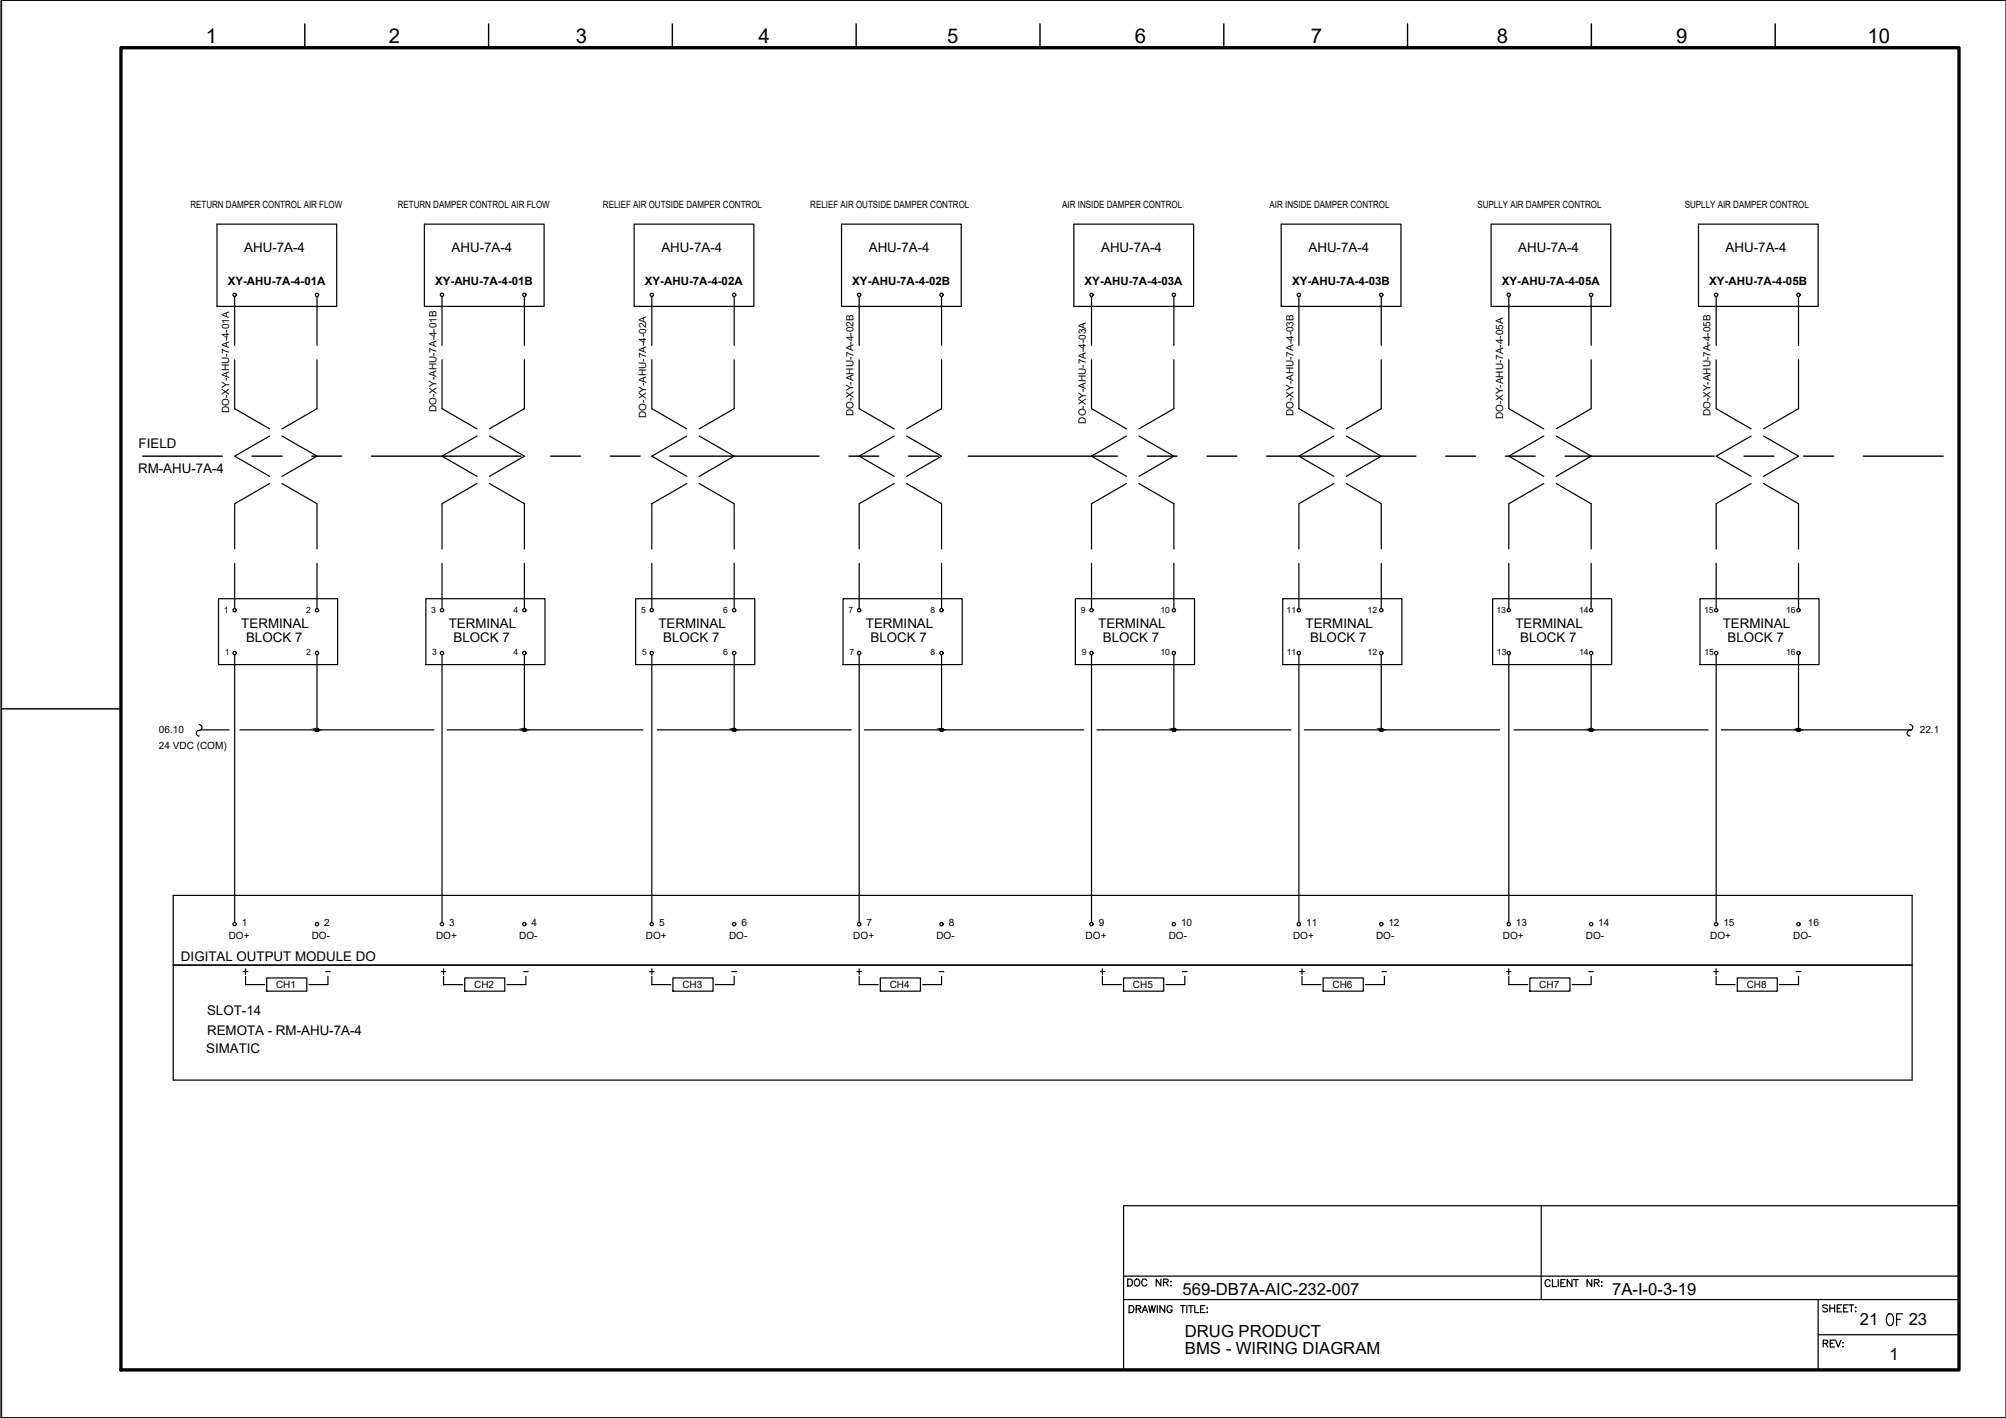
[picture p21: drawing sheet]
<svg xmlns="http://www.w3.org/2000/svg" width="420mm" height="297mm" viewBox="0 0 420 297" stroke-linecap="round" stroke-linejoin="round" font-family="sans-serif">
<defs><g id="words">
<text font-size="5.7" x="394.4" y="279">OF</text>
<text font-size="4.4" x="235.3" y="270.6">DOC NR:</text>
<g font-size="4.3">
<text x="43.1" y="9">1</text>
<text x="81.4" y="9">2</text>
<text x="120.6" y="9">3</text>
<text x="158.9" y="9">4</text>
<text x="198.4" y="9">5</text>
<text x="237.7" y="9">6</text>
<text x="274.6" y="9">7</text>
<text x="313.5" y="9">8</text>
<text x="351.1" y="9">9</text>
<text x="391.2" y="9">10</text>
</g>
<g font-size="4">
<text x="50.1" y="205.3">+</text>
<text x="135.1" y="205.3">+</text>
<text x="178.5" y="205.3">+</text>
<text x="271.3" y="205.3">+</text>
<text x="314.7" y="205.3">+</text>
<text x="358.1" y="205.3">+</text>
</g>
<g font-size="3.5">
<text x="247.7" y="271.2">569-DB7A-AIC-232-007</text>
<text x="337.7" y="271.3">7A-I-0-3-19</text>
<text x="248.2" y="280.1">DRUG PRODUCT</text>
<text x="389.6" y="277.6">21</text>
<text x="399.8" y="277.6">23</text>
<text x="248.2" y="283.6">BMS - WIRING DIAGRAM</text>
<text x="395.8" y="285">1</text>
</g>
<g font-size="2.8">
<text x="51.2" y="52.8">AHU-7A-4</text>
<text x="94.6" y="52.8">AHU-7A-4</text>
<text x="138.5" y="52.8">AHU-7A-4</text>
<text x="182" y="52.8">AHU-7A-4</text>
<text x="230.6" y="52.8">AHU-7A-4</text>
<text x="274.1" y="52.8">AHU-7A-4</text>
<text x="318" y="52.8">AHU-7A-4</text>
<text x="361.4" y="52.8">AHU-7A-4</text>
<text x="29" y="93.8">FIELD</text>
<text x="28.9" y="99">RM-AHU-7A-4</text>
<text x="50.5" y="131.6">TERMINAL</text>
<text x="94" y="131.6">TERMINAL</text>
<text x="137.9" y="131.6">TERMINAL</text>
<text x="181.4" y="131.6">TERMINAL</text>
<text x="230" y="131.6">TERMINAL</text>
<text x="273.5" y="131.6">TERMINAL</text>
<text x="317.4" y="131.6">TERMINAL</text>
<text x="360.8" y="131.6">TERMINAL</text>
<text x="51.5" y="134.5">BLOCK 7</text>
<text x="95" y="134.5">BLOCK 7</text>
<text x="138.9" y="134.5">BLOCK 7</text>
<text x="182.4" y="134.5">BLOCK 7</text>
<text x="231" y="134.5">BLOCK 7</text>
<text x="274.4" y="134.5">BLOCK 7</text>
<text x="318.4" y="134.5">BLOCK 7</text>
<text x="361.8" y="134.5">BLOCK 7</text>
<text x="37.9" y="201.3">DIGITAL OUTPUT MODULE DO</text>
<text x="43.4" y="212.7">SLOT-14</text>
<text x="43.2" y="220.7">SIMATIC</text>
<text x="43.4" y="216.8">REMOTA - RM-AHU-7A-4</text>
</g>
<g font-size="2.6">
<text x="67.4" y="204.6">-</text>
<text x="108.7" y="204.6">-</text>
<text x="152.4" y="204.6">-</text>
<text x="195.8" y="204.6">-</text>
<text x="246.9" y="204.6">-</text>
<text x="288.6" y="204.6">-</text>
<text x="332" y="204.6">-</text>
<text x="375.4" y="204.6">-</text>
</g>
<g font-size="2.4">
<text x="47.7" y="59.7">XY-AHU-7A-4-01A</text>
<text x="91.1" y="59.7">XY-AHU-7A-4-01B</text>
<text x="135.1" y="59.7">XY-AHU-7A-4-02A</text>
<text x="178.5" y="59.7">XY-AHU-7A-4-02B</text>
<text x="227.2" y="59.7">XY-AHU-7A-4-03A</text>
<text x="270.6" y="59.7">XY-AHU-7A-4-03B</text>
<text x="314.6" y="59.7">XY-AHU-7A-4-05A</text>
<text x="358" y="59.7">XY-AHU-7A-4-05B</text>
</g>
<g font-size="2.1">
<text x="39.9" y="43.6">RETURN DAMPER CONTROL AIR FLOW</text>
<text x="83.3" y="43.6">RETURN DAMPER CONTROL AIR FLOW</text>
<text x="126.3" y="43.6">RELIEF AIR OUTSIDE DAMPER CONTROL</text>
<text x="169.7" y="43.6">RELIEF AIR OUTSIDE DAMPER CONTROL</text>
<text x="222.5" y="43.6">AIR INSIDE DAMPER CONTROL</text>
<text x="265.9" y="43.6">AIR INSIDE DAMPER CONTROL</text>
<text x="309.5" y="43.6">SUPLLY AIR DAMPER CONTROL</text>
<text x="352.9" y="43.6">SUPLLY AIR DAMPER CONTROL</text>
<text x="48" y="86.5" transform="rotate(-90 48 86.5)">DO-XY-AHU-7A-4-01A</text>
<text x="91.4" y="86.3" transform="rotate(-90 91.4 86.3)">DO-XY-AHU-7A-4-01B</text>
<text x="135.4" y="87.5" transform="rotate(-90 135.4 87.5)">DO-XY-AHU-7A-4-02A</text>
<text x="178.8" y="87.2" transform="rotate(-90 178.8 87.2)">DO-XY-AHU-7A-4-02B</text>
<text x="227.5" y="88.8" transform="rotate(-90 227.5 88.8)">DO-XY-AHU-7A-4-03A</text>
<text x="270.9" y="87.2" transform="rotate(-90 270.9 87.2)">DO-XY-AHU-7A-4-03B</text>
<text x="314.8" y="87.8" transform="rotate(-90 314.8 87.8)">DO-XY-AHU-7A-4-05A</text>
<text x="358.3" y="87.2" transform="rotate(-90 358.3 87.2)">DO-XY-AHU-7A-4-05B</text>
<text x="33.3" y="153.5">06.10</text>
<text x="402.1" y="153.5">22.1</text>
<text x="33.3" y="157">24 VDC (COM)</text>
<text x="47.9" y="196.6">DO+</text>
<text x="50.7" y="194">1</text>
<text x="65.3" y="196.6">DO-</text>
<text x="67.9" y="194">2</text>
<text x="91.3" y="196.6">DO+</text>
<text x="94.1" y="194">3</text>
<text x="108.7" y="196.6">DO-</text>
<text x="111.3" y="194">4</text>
<text x="135.3" y="196.6">DO+</text>
<text x="138" y="194">5</text>
<text x="152.7" y="196.6">DO-</text>
<text x="155.3" y="194">6</text>
<text x="178.7" y="196.6">DO+</text>
<text x="181.5" y="194">7</text>
<text x="196.1" y="196.6">DO-</text>
<text x="198.7" y="194">8</text>
<text x="227.4" y="196.6">DO+</text>
<text x="230.1" y="194">9</text>
<text x="244.8" y="196.6">DO-</text>
<text x="247.4" y="194">10</text>
<text x="270.8" y="196.6">DO+</text>
<text x="273.6" y="194">11</text>
<text x="288.2" y="196.6">DO-</text>
<text x="290.8" y="194">12</text>
<text x="314.8" y="196.6">DO+</text>
<text x="317.5" y="194">13</text>
<text x="332.2" y="196.6">DO-</text>
<text x="334.8" y="194">14</text>
<text x="358.2" y="196.6">DO+</text>
<text x="361" y="194">15</text>
<text x="375.6" y="196.6">DO-</text>
<text x="378.7" y="194">16</text>
<text x="57.8" y="207">CH1</text>
<text x="99.3" y="207">CH2</text>
<text x="142.9" y="207">CH3</text>
<text x="186.4" y="207">CH4</text>
<text x="237.3" y="207">CH5</text>
<text x="279.1" y="207">CH6</text>
<text x="322.4" y="207">CH7</text>
<text x="365.8" y="207">CH8</text>
</g>
<g font-size="1.8">
<text x="46.9" y="128.4">1</text>
<text x="64.1" y="128.4">2</text>
<text x="90.3" y="128.4">3</text>
<text x="107.5" y="128.4">4</text>
<text x="134.3" y="128.4">5</text>
<text x="151.5" y="128.4">6</text>
<text x="177.7" y="128.4">7</text>
<text x="194.9" y="128.4">8</text>
<text x="226.4" y="128.4">9</text>
<text x="243.1" y="128.4">10</text>
<text x="269.5" y="128.4">11</text>
<text x="286.4" y="128.4">12</text>
<text x="313.4" y="128.4">13</text>
<text x="330.8" y="128.4">14</text>
<text x="356.9" y="128.4">15</text>
<text x="374.1" y="128.4">16</text>
<text x="47.1" y="137.3">1</text>
<text x="64.1" y="137.3">2</text>
<text x="90.5" y="137.3">3</text>
<text x="107.5" y="137.3">4</text>
<text x="134.5" y="137.3">5</text>
<text x="151.5" y="137.3">6</text>
<text x="177.9" y="137.3">7</text>
<text x="194.9" y="137.3">8</text>
<text x="226.6" y="137.3">9</text>
<text x="243.1" y="137.3">10</text>
<text x="269.5" y="137.3">11</text>
<text x="286.4" y="137.3">12</text>
<text x="313.5" y="137.3">13</text>
<text x="330.8" y="137.3">14</text>
<text x="357" y="137.3">15</text>
<text x="374.1" y="137.3">16</text>
</g>
</g></defs>
<!-- layer: G-TTLB-TTLB -->
<path d="M25.3 10h385v277h-385z" fill="none" stroke="#000" stroke-width=".7"/>
<!-- layer: G-TTLB-OTLN -->
<path d="M.3 .1v296.9h419.8" fill="none" stroke="#000" stroke-width=".21"/>
<!-- layer: G-TTLB-INDX -->
<path d="M63.8 5v5M102.3 5v5M140.8 5v5M179.3 5v5M217.8 5v5M256.3 5v5M294.8 5v5M333.3 5v5M371.8 5v5M.3 148.5h25" fill="none" stroke="#000" stroke-width=".3"/>
<!-- layer: LGSP IA4$0$LG_PLOT -->
<path d="M322.8 252.6v19.6M235.3 267.3h175M235.3 272.2h175M380.8 279.6h29.5M380.8 272.2v14.8M235.3 287h175" fill="none" stroke="#000" stroke-width=".25"/>
<!-- layer: LG_PLOT -->
<g fill="none" stroke="#000" stroke-width=".25">
<path d="M410.3 252.6h-175v34.4M236.5 273.5h.5a.77 .77 0 0 1 .5 .7 .77 .77 0 0 1-.5 .8h-.5zM238 274.2l.8-.1 .1-.5-.9-.1v1.5M238.5 274.2l.5 .8M239.2 275l.6-1.5 .6 1.5M239.4 274.5h.8M240.6 273.5l.3 1.5 .4-1.5 .3 1.5 .4-1.5M242.4 273.5v1.5M243.9 273.5v1.5l-.9-1.5v1.5M245.5 273.8a.55 .55 0 0 0-.6-.3 .55 .55 0 0 0-.5 .6v.3a.53 .53 0 0 0 .6 .6 .53 .53 0 0 0 .5-.6h-.4M247.2 273.5h1M247.7 273.5v1.5"/>
<path d="M248.6 273.5v1.5M248.9 273.5h1M249.4 273.5v1.5M250.3 273.5v1.5h.8M251.5 274.2h.5M252.4 273.5h-.9v1.5h.9M252.8 274.1h.1zM252.8 274.9h.1zM324.7 268.4a.55 .55 0 0 0-.6-.4 .55 .55 0 0 0-.5 .6v.4a.55 .55 0 0 0 .5 .5 .55 .55 0 0 0 .6-.3M325.2 268v1.5h.8M326.4 268v1.5M326.9 268.7h.6"/>
<path d="M327.9 268h-1v1.5h1M329.2 268v1.5l-.9-1.5v1.5M329.6 268h1M330.1 268v1.5M333.4 268v1.5l-1-1.5v1.5M333.9 268.7h.9l.1-.4-.3-.3h-.7v1.5M334.4 268.7l.5 .8M335.4 268.6h.2zM335.4 269.4h.2zM382.8 273.5a.49 .49 0 0 0-.6-.2 .49 .49 0 0 0-.3 .5l.8 .4 .1 .4-.4 .2-.6-.2M383.3 273.3v1.5M383.3 274h1"/>
<path d="M384.3 273.3v1.5M384.8 274h.6M385.7 273.3h-.9v1.5h.9M386.1 274h.6M387.1 273.3h-1v1.5h1M387.3 273.3h1M387.8 273.3v1.5M388.6 273.9h.1zM388.6 274.8h.1zM381.9 281.4h.8l.1-.6-.9-.1v1.5M382.4 281.4l.4 .8M383.3 281.4h.6"/>
<path d="M384.3 280.7h-1v1.5h1M384.5 280.7l.5 1.5 .6-1.5M385.9 281.3h.2zM385.9 282.1h.2z"/>
</g>
<!-- layer: I_LIMIT_LINE -->
<g fill="none" stroke="#000" stroke-width=".3">
<path d="M29.9 95.6h16.7M52.8 95.6h6.3M65.3 95.6h6.3M77.8 95.6h31.3M115.3 95.6h6.3M127.8 95.6h6.3M140.3 95.6h31.3M177.8 95.6h6.3M190.3 95.6h6.3M202.8 95.6h31.3M240.3 95.6h6.2M252.8 95.6h6.3"/>
<path d="M265.3 95.6h31.2M302.8 95.6h6.3M315.3 95.6h6.2M327.8 95.6h31.3M365.3 95.6h6.2M377.8 95.6h6.2M390.3 95.6h16.7"/>
</g>
<!-- layer: 0 -->
<g fill="none" stroke="#000" stroke-width=".25">
<path d="M42 152.9h6M50.2 152.9h40.7M93.7 152.9h40.9M137.6 152.9h40.7M181.1 152.9h45.9M229.7 152.9h40.7M273.2 152.9h40.9M317.1 152.9h40.7M360.6 152.9h39.8M400.5 187.6v38.7"/>
<circle cx="66.4" cy="152.9" r=".31"/>
<circle cx="109.8" cy="152.9" r=".31"/>
<circle cx="153.8" cy="152.9" r=".31"/>
<circle cx="197.2" cy="152.9" r=".31"/>
<circle cx="245.9" cy="152.9" r=".31"/>
<circle cx="289.3" cy="152.9" r=".31"/>
<circle cx="333.3" cy="152.9" r=".31"/>
<circle cx="376.7" cy="152.9" r=".31"/>
</g>
<!-- layer: I_DATA -->
<g fill="none" stroke="#000" stroke-width=".25">
<path d="M45.4 47h25.1v17.2h-25.1zM88.9 47h25.1v17.2h-25.1zM132.8 47h25.1v17.2h-25.1zM176.3 47h25v17.2h-25zM224.9 47h25.1v17.2h-25.1zM268.4 47h25v17.2h-25zM312.3 47h25.1v17.2h-25.1zM355.7 47h25.1v17.2h-25.1zM45.8 125.4h24.9v13.8h-24.9zM89.2 125.4h25v13.8h-25zM133.1 125.4h25v13.8h-25zM176.6 125.4h24.9v13.8h-24.9z"/>
<path d="M225.2 125.4h25v13.8h-25zM268.7 125.4h24.9v13.8h-24.9zM312.6 125.4h25v13.8h-25zM356.1 125.4h24.9v13.8h-24.9zM400.5 187.6h-364.2v38.7h364.2M36.3 202.2h364.2M51.4 206.3h4M55.9 204.9h8.4v2.7h-8.4zM68.7 204.5v1.8h-4M92.4 203.5h1M92.9 204.5v1.8h4M92.9 203v1.1"/>
<path d="M97.3 204.9h8.4v2.7h-8.4zM110.2 204.5v1.8h-4M136.5 206.3h4M140.9 204.9h8.5v2.7h-8.5zM153.8 204.5v1.8h-4M180 206.3h3.9M184.4 204.9h8.4v2.7h-8.4zM197.2 204.5v1.8h-3.9M230.4 203.5h1M230.9 203v1.1M230.9 204.5v1.8h4M235.3 204.9h8.4v2.7h-8.4z"/>
<path d="M248.2 204.5v1.8h-4M272.7 206.3h4M277.1 204.9h8.4v2.7h-8.4zM290 204.5v1.8h-4M316 206.3h4M320.4 204.9h8.4v2.7h-8.4zM333.3 204.5v1.8h-4M359.5 206.3h3.9M363.9 204.9h8.4v2.7h-8.4zM376.7 204.5v1.8h-4"/>
<circle cx="49.1" cy="61.8" r=".35"/>
<circle cx="66.4" cy="61.8" r=".35"/>
<circle cx="92.6" cy="61.8" r=".35"/>
<circle cx="109.8" cy="61.8" r=".35"/>
<circle cx="136.5" cy="61.8" r=".35"/>
<circle cx="153.8" cy="61.8" r=".35"/>
<circle cx="179.9" cy="61.8" r=".35"/>
<circle cx="197.2" cy="61.8" r=".35"/>
<circle cx="228.6" cy="61.8" r=".35"/>
<circle cx="245.9" cy="61.8" r=".35"/>
<circle cx="272" cy="61.8" r=".35"/>
<circle cx="289.3" cy="61.8" r=".35"/>
<circle cx="316" cy="61.8" r=".35"/>
<circle cx="333.3" cy="61.8" r=".35"/>
<circle cx="359.4" cy="61.8" r=".35"/>
<circle cx="376.7" cy="61.8" r=".35"/>
<circle cx="49.1" cy="136.8" r=".35"/>
<circle cx="49.1" cy="127.8" r=".35"/>
<circle cx="66.4" cy="136.8" r=".35"/>
<circle cx="66.4" cy="127.8" r=".35"/>
<circle cx="92.6" cy="127.8" r=".35"/>
<circle cx="92.6" cy="136.8" r=".35"/>
<circle cx="109.8" cy="127.8" r=".35"/>
<circle cx="109.8" cy="136.8" r=".35"/>
<circle cx="136.5" cy="127.8" r=".35"/>
<circle cx="136.5" cy="136.8" r=".35"/>
<circle cx="153.8" cy="136.8" r=".35"/>
<circle cx="153.8" cy="127.8" r=".35"/>
<circle cx="179.9" cy="136.8" r=".35"/>
<circle cx="179.9" cy="127.8" r=".35"/>
<circle cx="197.2" cy="136.8" r=".35"/>
<circle cx="197.2" cy="127.8" r=".35"/>
<circle cx="228.6" cy="136.8" r=".35"/>
<circle cx="228.6" cy="127.8" r=".35"/>
<circle cx="245.9" cy="136.8" r=".35"/>
<circle cx="245.9" cy="127.8" r=".35"/>
<circle cx="272" cy="136.8" r=".35"/>
<circle cx="272" cy="127.8" r=".35"/>
<circle cx="289.3" cy="127.8" r=".35"/>
<circle cx="289.3" cy="136.8" r=".35"/>
<circle cx="316" cy="127.8" r=".35"/>
<circle cx="316" cy="136.8" r=".35"/>
<circle cx="333.3" cy="136.8" r=".35"/>
<circle cx="333.3" cy="127.8" r=".35"/>
<circle cx="359.4" cy="136.8" r=".35"/>
<circle cx="359.4" cy="127.8" r=".35"/>
<circle cx="376.7" cy="127.8" r=".35"/>
<circle cx="376.7" cy="136.8" r=".35"/>
<circle cx="49.1" cy="193.6" r=".35"/>
<circle cx="66.4" cy="193.6" r=".35"/>
<circle cx="92.6" cy="193.6" r=".35"/>
<circle cx="109.8" cy="193.6" r=".35"/>
<circle cx="136.5" cy="193.6" r=".35"/>
<circle cx="153.8" cy="193.6" r=".35"/>
<circle cx="179.9" cy="193.6" r=".35"/>
<circle cx="197.2" cy="193.6" r=".35"/>
<circle cx="228.6" cy="193.6" r=".35"/>
<circle cx="245.9" cy="193.6" r=".35"/>
<circle cx="272" cy="193.6" r=".35"/>
<circle cx="289.3" cy="193.6" r=".35"/>
<circle cx="316" cy="193.6" r=".35"/>
<circle cx="333.3" cy="193.6" r=".35"/>
<circle cx="359.4" cy="193.6" r=".35"/>
<circle cx="376.7" cy="193.6" r=".35"/>
</g>
<!-- layer: I_TABS -->
<g fill="none" stroke="#000" stroke-width=".25">
<path d="M49.1 62.1v10.3M49.1 75.4v10.2l7.4 4.2M66.4 62.1v10.3M66.4 75.4v10.2l-7.3 4.2M92.6 62.1v10.3M92.6 75.4v10.2l7.3 4.2M109.8 62.1v10.3M109.8 75.4v10.2l-7.3 4.2M136.5 62.1v10.3M136.5 75.4v10.2l7.3 4.2M153.8 62.1v10.3M153.8 75.4v10.2l-7.3 4.2"/>
<path d="M180 62.1v10.3M180 75.4v10.2l7.3 4.2M197.2 62.1v10.3M197.2 75.4v10.2l-7.3 4.2M228.6 62.1v10.3M228.6 75.4v10.2l7.3 4.2M245.9 62.1v10.3M245.9 75.4v10.2l-7.4 4.2M272.1 62.1v10.3M272.1 75.4v10.2l7.3 4.2M289.3 62.1v10.3M289.3 75.4v10.2l-7.3 4.2"/>
<path d="M316 62.1v10.3M316 75.4v10.2l7.3 4.2M333.3 62.1v10.3M333.3 75.4v10.2l-7.4 4.2M359.5 62.1v10.3M359.5 75.4v10.2l7.3 4.2M376.7 62.1v10.3M376.7 75.4v10.2l-7.3 4.2M56.5 91.3l-7.4 4.3 7.4 4.2M59.1 91.3l7.3 4.3-7.3 4.2M99.9 91.3l-7.3 4.3 7.3 4.2M102.5 91.3l7.3 4.3-7.3 4.2"/>
<path d="M143.8 91.3l-7.3 4.3 7.3 4.2M146.5 91.3l7.3 4.3-7.3 4.2M187.3 91.3l-7.3 4.3 7.3 4.2M189.9 91.3l7.3 4.3-7.3 4.2M235.9 91.3l-7.3 4.3 7.3 4.2M238.5 91.3l7.4 4.3-7.4 4.2M279.4 91.3l-7.3 4.3 7.3 4.2M282 91.3l7.3 4.3-7.3 4.2M323.3 91.3l-7.3 4.3 7.3 4.2M325.9 91.3l7.4 4.3-7.4 4.2M366.8 91.3l-7.3 4.3 7.3 4.2M369.4 91.3l7.3 4.3-7.3 4.2"/>
<path d="M49.1 118v9.5M56.5 101.3l-7.4 4.2v9.5M59.1 101.3l7.3 4.2v9.5M66.4 118v9.5M92.6 118v9.5M99.9 101.3l-7.3 4.2v9.5M102.5 101.3l7.3 4.2v9.5M109.8 118v9.5M136.5 118v9.5M143.8 101.3l-7.3 4.2v9.5M146.5 101.3l7.3 4.2v9.5M153.8 118v9.5"/>
<path d="M180 118v9.5M187.3 101.3l-7.3 4.2v9.5M189.9 101.3l7.3 4.2v9.5M197.2 118v9.5M228.6 118v9.5M235.9 101.3l-7.3 4.2v9.5M238.5 101.3l7.4 4.2v9.5M245.9 118v9.5M272.1 118v9.5M279.4 101.3l-7.3 4.2v9.5M282 101.3l7.3 4.2v9.5M289.3 118v9.5"/>
<path d="M316 118v9.5M323.3 101.3l-7.3 4.2v9.5M325.9 101.3l7.4 4.2v9.5M333.3 118v9.5M359.5 118v9.5M366.8 101.3l-7.3 4.2v9.5M369.4 101.3l7.3 4.2v9.5M376.7 118v9.5M49.1 137.1v56.2M66.4 137.1v15.8M92.6 137.1v56.2M109.8 137.1v15.8"/>
<path d="M136.5 137.1v56.2M153.8 137.1v15.8M180 137.1v56.2M197.2 137.1v15.8M228.6 137.1v56.2M245.9 137.1v15.8M272.1 137.1v56.2M289.3 137.1v15.8M316 137.1v56.2M333.3 137.1v15.8M359.5 137.1v56.2M376.7 137.1v15.8"/>
<path d="M41.7 151.8a.63 .63 0 0 1 .6 .7 .63 .63 0 0 1-.8 .5 .6 .6 0 0 0-.4 .7 .6 .6 0 0 0 .6 .5M400 151.8a.63 .63 0 0 1 .6 .7 .63 .63 0 0 1-.8 .5 .6 .6 0 0 0-.4 .7 .6 .6 0 0 0 .6 .5"/>
</g>
<!-- layer: 0 -->
<g fill="#000" stroke="#000" stroke-width=".21">
<path d="M66.3 152.6h.1zM109.7 152.6h.1zM153.7 152.6h.1zM197.1 152.6h.1zM245.8 152.6h.1zM289.2 152.6h.1zM333.2 152.6h.1zM376.6 152.6h.1z"/>
<path d="M66.3 152.6h.1zM66.3 152.6h.1z"/>
<path d="M66.3 152.6l.1 .1zM66.2 152.7h.2z"/>
<path d="M66.2 152.7h.2zM66.2 152.7h.2z"/>
<path d="M66.2 152.7h.2zM66.2 152.7h.2z"/>
<path d="M66.1 152.7l.3 .1zM66.1 152.7l.3 .1z"/>
<path d="M66.1 152.8l.3 .1zM66.1 152.8l.3 .1z"/>
<path d="M66.1 152.9h.3zM66.1 152.9h.3z"/>
<path d="M66.4 152.6h.1zM66.4 152.6h.1z"/>
<path d="M66.3 153.2h.2zM66.3 153.2h.1z"/>
<path d="M66.4 152.6h.1zM66.4 152.6h.1z"/>
<path d="M66.3 153.2h.2zM66.3 153.2h.2z"/>
<path d="M66.4 152.6l.2 .1zM66.4 152.6l.2 .1z"/>
<path d="M66.4 152.7h.2zM66.4 152.7h.2z"/>
<path d="M66.2 153.1h.4zM66.2 153.1l.3 .1z"/>
<path d="M66.4 152.7h.3zM66.4 152.7h.3z"/>
<path d="M66.2 153.1h.4zM66.2 153.1h.4z"/>
<path d="M66.4 152.7l.3 .1zM66.4 152.7l.3 .1z"/>
<path d="M66.1 153.1h.6zM66.1 153.1h.5z"/>
<path d="M66.4 152.8l.3 .1zM66.4 152.8l.3 .1z"/>
<path d="M66.1 153h.6zM66.1 153l.6 .1z"/>
<path d="M66.4 152.9h.3zM66.4 152.9h.3z"/>
<path d="M66.1 152.9l.6 .1zM66.1 152.9l.6 .1z"/>
<path d="M66.1 153h.6zM66.1 153h.6z"/>
<path d="M109.7 152.6h.1zM109.7 152.6h.1z"/>
<path d="M109.7 152.6l.1 .1zM109.6 152.7h.2z"/>
<path d="M109.6 152.7h.2zM109.6 152.7h.2z"/>
<path d="M109.6 152.7h.2zM109.6 152.7h.2z"/>
<path d="M109.6 152.7l.2 .1zM109.6 152.7l.2 .1z"/>
<path d="M109.5 152.8l.3 .1zM109.5 152.8l.3 .1z"/>
<path d="M109.5 152.9h.3zM109.5 152.9h.3z"/>
<path d="M109.8 152.6h.1zM109.8 152.6h.1z"/>
<path d="M109.7 153.2h.2zM109.7 153.2h.2z"/>
<path d="M109.8 152.6h.2zM109.8 152.6h.2z"/>
<path d="M109.7 153.2h.3zM109.7 153.2h.2z"/>
<path d="M109.8 152.6l.2 .1zM109.8 152.6l.2 .1z"/>
<path d="M109.8 152.7h.3zM109.8 152.7h.3z"/>
<path d="M109.6 153.1h.4zM109.6 153.1l.4 .1z"/>
<path d="M109.8 152.7h.3zM109.8 152.7h.3z"/>
<path d="M109.6 153.1h.5zM109.6 153.1h.4z"/>
<path d="M109.8 152.7l.3 .1zM109.8 152.7l.3 .1z"/>
<path d="M109.6 153.1h.5zM109.6 153.1h.5z"/>
<path d="M109.8 152.8l.3 .1zM109.8 152.8l.3 .1z"/>
<path d="M109.5 153h.6zM109.5 153l.6 .1z"/>
<path d="M109.8 152.9h.3zM109.8 152.9h.3z"/>
<path d="M109.5 152.9l.6 .1zM109.5 152.9l.6 .1z"/>
<path d="M109.5 153h.6zM109.5 153h.6z"/>
<path d="M153.7 152.6h.1zM153.6 152.6h.2z"/>
<path d="M153.6 152.6l.2 .1zM153.6 152.7h.2z"/>
<path d="M153.6 152.7h.2zM153.6 152.7h.2z"/>
<path d="M153.5 152.7h.3zM153.5 152.7h.3z"/>
<path d="M153.5 152.7l.3 .1zM153.5 152.7l.3 .1z"/>
<path d="M153.5 152.8l.3 .1zM153.5 152.8l.3 .1z"/>
<path d="M153.5 152.9h.3zM153.5 152.9h.3z"/>
<path d="M153.8 152.6h.1zM153.8 152.6h.1z"/>
<path d="M153.7 153.2h.2zM153.7 153.2h.1z"/>
<path d="M153.8 152.6h.1zM153.8 152.6h.1z"/>
<path d="M153.8 152.6l.2 .1zM153.8 152.6l.2 .1z"/>
<path d="M153.6 153.2h.3zM153.6 153.2h.3z"/>
<path d="M153.8 152.7h.2zM153.8 152.7h.2z"/>
<path d="M153.6 153.1h.4zM153.6 153.1l.3 .1z"/>
<path d="M153.8 152.7h.3zM153.8 152.7h.3z"/>
<path d="M153.6 153.1h.4zM153.6 153.1h.4z"/>
<path d="M153.5 153.1h.5zM153.5 153.1h.5z"/>
<path d="M153.8 152.7l.3 .1zM153.8 152.7l.3 .1z"/>
<path d="M153.8 152.8l.3 .1zM153.8 152.8l.3 .1z"/>
<path d="M153.8 152.9h.3zM153.8 152.9h.3z"/>
<path d="M153.5 153h.6zM153.5 153h.6z"/>
<path d="M153.5 153h.6zM153.5 153l.5 .1z"/>
<path d="M153.5 152.9h.6zM153.5 152.9l.6 .1z"/>
<path d="M197.1 152.6h.1zM197.1 152.6h.1z"/>
<path d="M197.1 152.6l.1 .1zM197 152.7h.2z"/>
<path d="M197 152.7h.2zM197 152.7h.2z"/>
<path d="M197 152.7h.2zM197 152.7h.2z"/>
<path d="M197 152.7l.2 .1zM197 152.7l.2 .1z"/>
<path d="M196.9 152.8l.3 .1zM196.9 152.8l.3 .1z"/>
<path d="M196.9 152.9h.3zM196.9 152.9h.3z"/>
<path d="M197.2 152.6h.1zM197.2 152.6h.1z"/>
<path d="M197.1 153.2h.2zM197.1 153.2h.2z"/>
<path d="M197.2 152.6h.2zM197.2 152.6h.2z"/>
<path d="M197.2 152.6l.2 .1zM197.2 152.6l.2 .1z"/>
<path d="M197.1 153.2h.3zM197.1 153.2h.2z"/>
<path d="M197.2 152.7h.2zM197.2 152.7h.2z"/>
<path d="M197 153.1h.4zM197 153.1l.4 .1z"/>
<path d="M197.2 152.7h.3zM197.2 152.7h.3z"/>
<path d="M197 153.1h.4zM197 153.1h.4z"/>
<path d="M197 153.1h.5zM197 153.1h.4z"/>
<path d="M197.2 152.7l.3 .1zM197.2 152.7l.3 .1z"/>
<path d="M197.2 152.8l.3 .1zM197.2 152.8l.3 .1z"/>
<path d="M197.2 152.9h.3zM197.2 152.9h.3z"/>
<path d="M196.9 153h.6zM196.9 153h.6z"/>
<path d="M196.9 153h.6zM196.9 153l.6 .1z"/>
<path d="M196.9 152.9h.6zM196.9 152.9l.6 .1z"/>
<path d="M245.8 152.6h.1zM245.7 152.6h.2z"/>
<path d="M245.7 152.6l.2 .1zM245.7 152.7h.2z"/>
<path d="M245.7 152.7h.2zM245.7 152.7h.2z"/>
<path d="M245.6 152.7h.3zM245.6 152.7h.3z"/>
<path d="M245.6 152.7l.3 .1zM245.6 152.7l.3 .1z"/>
<path d="M245.6 152.8l.3 .1zM245.6 152.8l.3 .1z"/>
<path d="M245.6 152.9h.3zM245.6 152.9h.3z"/>
<path d="M245.9 152.6h.1zM245.9 152.6h.1z"/>
<path d="M245.8 153.2h.2zM245.8 153.2h.1z"/>
<path d="M245.9 152.6h.1zM245.9 152.6h.1z"/>
<path d="M245.9 152.6l.2 .1zM245.9 152.6l.2 .1z"/>
<path d="M245.7 153.2h.3zM245.7 153.2h.3z"/>
<path d="M245.7 153.1h.4zM245.7 153.1l.3 .1z"/>
<path d="M245.9 152.7h.2zM245.9 152.7h.2z"/>
<path d="M245.9 152.7h.2zM245.9 152.7h.2z"/>
<path d="M245.7 153.1h.4zM245.7 153.1h.4z"/>
<path d="M245.9 152.7l.3 .1zM245.9 152.7l.3 .1z"/>
<path d="M245.6 153.1h.5zM245.6 153.1h.5z"/>
<path d="M245.9 152.8l.3 .1zM245.9 152.8l.3 .1z"/>
<path d="M245.9 152.9h.3zM245.9 152.9h.3z"/>
<path d="M245.6 153h.6zM245.6 153h.6z"/>
<path d="M245.6 153h.6zM245.6 153l.5 .1z"/>
<path d="M245.6 152.9h.6zM245.6 152.9l.6 .1z"/>
<path d="M289.2 152.6h.1zM289.2 152.6h.1z"/>
<path d="M289.2 152.6l.1 .1zM289.1 152.7h.2z"/>
<path d="M289.1 152.7h.2zM289.1 152.7h.2z"/>
<path d="M289.1 152.7h.2zM289.1 152.7h.2z"/>
<path d="M289.1 152.7l.2 .1zM289.1 152.7l.2 .1z"/>
<path d="M289 152.8l.3 .1zM289 152.8l.3 .1z"/>
<path d="M289 152.9h.3zM289 152.9h.3z"/>
<path d="M289.3 152.6h.1zM289.3 152.6h.1z"/>
<path d="M289.2 153.2h.2zM289.2 153.2h.1z"/>
<path d="M289.3 152.6h.2zM289.3 152.6h.2z"/>
<path d="M289.3 152.6l.2 .1zM289.3 152.6l.2 .1z"/>
<path d="M289.2 153.2h.3zM289.2 153.2h.2z"/>
<path d="M289.1 153.1h.4zM289.1 153.1l.4 .1z"/>
<path d="M289.3 152.7h.2zM289.3 152.7h.2z"/>
<path d="M289.3 152.7h.3zM289.3 152.7h.3z"/>
<path d="M289.1 153.1h.4zM289.1 153.1h.4z"/>
<path d="M289.3 152.7l.3 .1zM289.3 152.7l.3 .1z"/>
<path d="M289.1 153.1h.5zM289.1 153.1h.4z"/>
<path d="M289.3 152.8l.3 .1zM289.3 152.8l.3 .1z"/>
<path d="M289.3 152.9h.3zM289.3 152.9h.3z"/>
<path d="M289 153h.6zM289 153h.6z"/>
<path d="M289 153h.6zM289 153l.6 .1z"/>
<path d="M289 152.9h.6zM289 152.9l.6 .1z"/>
<path d="M333.2 152.6h.1zM333.1 152.6h.2z"/>
<path d="M333.1 152.6l.2 .1zM333.1 152.7h.2z"/>
<path d="M333.1 152.7h.2zM333.1 152.7h.2z"/>
<path d="M333 152.7h.3zM333 152.7h.3z"/>
<path d="M333 152.7l.3 .1zM333 152.7l.3 .1z"/>
<path d="M333 152.8l.3 .1zM333 152.8l.3 .1z"/>
<path d="M333 152.9h.3zM333 152.9h.3z"/>
<path d="M333.3 152.6h.1zM333.3 152.6h.1z"/>
<path d="M333.2 153.2h.2zM333.2 153.2h.1z"/>
<path d="M333.3 152.6h.1zM333.3 152.6h.1z"/>
<path d="M333.1 153.2h.3zM333.1 153.2h.3z"/>
<path d="M333.3 152.6l.2 .1zM333.3 152.6l.2 .1z"/>
<path d="M333.1 153.1h.3zM333.1 153.1l.3 .1z"/>
<path d="M333.3 152.7h.2zM333.3 152.7h.2z"/>
<path d="M333 153.1h.5zM333 153.1h.4z"/>
<path d="M333.3 152.7h.2zM333.3 152.7h.2z"/>
<path d="M333.3 152.7l.2 .1zM333.3 152.7l.2 .1z"/>
<path d="M333 153.1h.5zM333 153.1h.5z"/>
<path d="M333.3 152.8l.3 .1zM333.3 152.8l.3 .1z"/>
<path d="M333 153h.5zM333 153l.5 .1z"/>
<path d="M333.3 152.9h.3zM333.3 152.9h.3z"/>
<path d="M333 152.9l.6 .1zM333 152.9l.6 .1z"/>
<path d="M333 153h.6zM333 153h.5z"/>
<path d="M376.6 152.6h.1zM376.5 152.6h.2z"/>
<path d="M376.5 152.6l.2 .1zM376.5 152.7h.2z"/>
<path d="M376.5 152.7h.2zM376.5 152.7h.2z"/>
<path d="M376.5 152.7h.2zM376.5 152.7h.2z"/>
<path d="M376.4 152.7l.3 .1zM376.4 152.7l.3 .1z"/>
<path d="M376.4 152.8l.3 .1zM376.4 152.8l.3 .1z"/>
<path d="M376.4 152.9h.3zM376.4 152.9h.3z"/>
<path d="M376.7 152.6h.1zM376.7 152.6h.1z"/>
<path d="M376.6 153.2h.2zM376.6 153.2h.1z"/>
<path d="M376.7 152.6h.2zM376.7 152.6h.2z"/>
<path d="M376.6 153.2h.2zM376.6 153.2h.2z"/>
<path d="M376.7 152.6l.2 .1zM376.7 152.6l.2 .1z"/>
<path d="M376.5 153.1h.4zM376.5 153.1l.3 .1z"/>
<path d="M376.7 152.7h.2zM376.7 152.7h.2z"/>
<path d="M376.5 153.1h.4zM376.5 153.1h.4z"/>
<path d="M376.7 152.7h.3zM376.7 152.7h.3z"/>
<path d="M376.7 152.7l.3 .1zM376.7 152.7l.3 .1z"/>
<path d="M376.4 153.1h.6zM376.4 153.1h.5z"/>
<path d="M376.7 152.8l.3 .1zM376.7 152.8l.3 .1z"/>
<path d="M376.4 153h.6zM376.4 153l.6 .1z"/>
<path d="M376.7 152.9h.3zM376.7 152.9h.3z"/>
<path d="M376.4 152.9l.6 .1zM376.4 152.9l.6 .1z"/>
<path d="M376.4 153h.6zM376.4 153h.6z"/>
</g>
<path d="M.2 .1h419.9v296.9h-419.9z" fill="none" stroke="#000" stroke-width=".21"/>
<use href="#words"/>
</svg>
